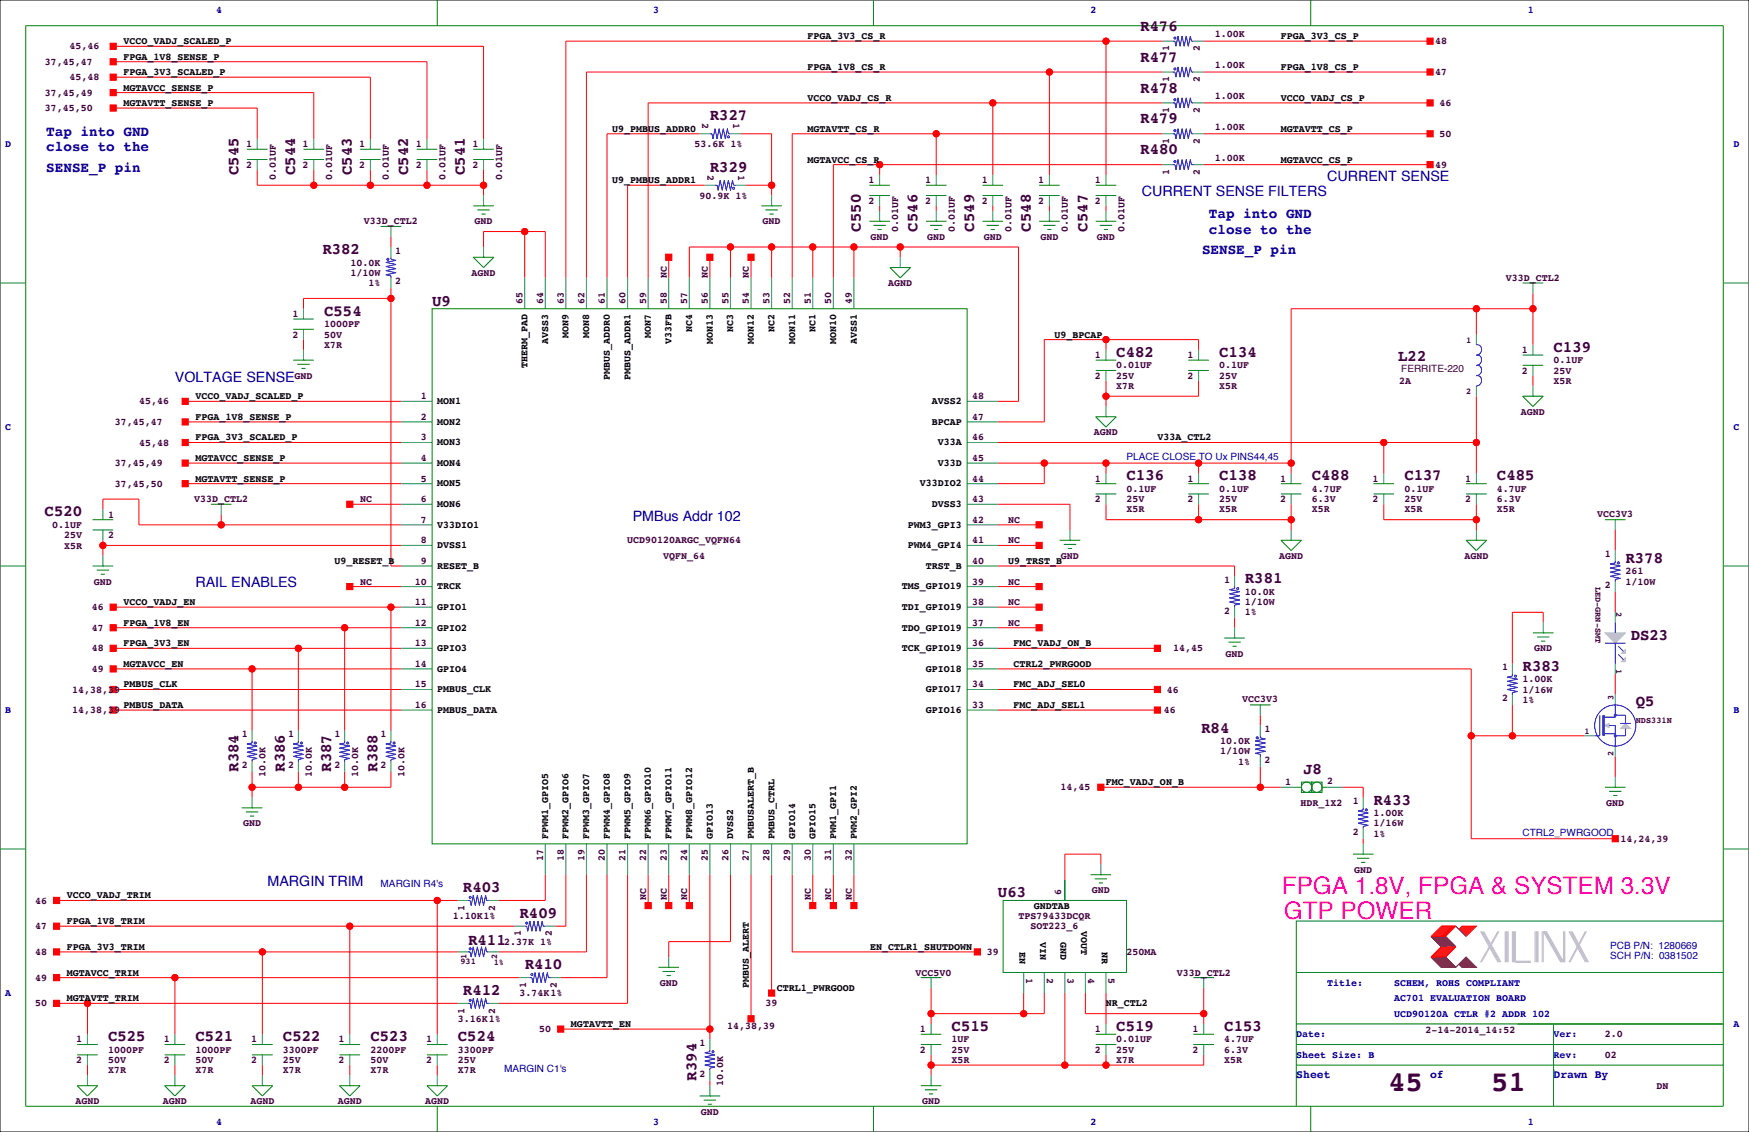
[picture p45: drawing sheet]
<svg xmlns="http://www.w3.org/2000/svg" width="432mm" height="279mm" viewBox="0 0 432 279" stroke-linecap="round" stroke-linejoin="round" font-family="sans-serif">
<defs><g id="words">
<g font-size="7.1" fill="#400040">
<text x="342.8" y="269.3">45</text>
<text x="368.2" y="269.3">51</text>
</g>
<g font-size="6" fill="#f0f">
<text x="316.5" y="220.6">FPGA 1.8V, FPGA &amp; SYSTEM 3.3V</text>
<text x="317" y="226.9">GTP POWER</text>
</g>
<g font-size="3.9" fill="#400040">
<text x="281.5" y="7.6">R476</text>
<text x="281.5" y="15.2">R477</text>
<text x="281.5" y="22.9">R478</text>
<text x="175.3" y="29.7">R327</text>
<text x="281.5" y="30.5">R479</text>
<text x="281.5" y="38.1">R480</text>
<text x="58.9" y="43.2" transform="rotate(-90 58.9 43.2)">C545</text>
<text x="72.9" y="43.2" transform="rotate(-90 72.9 43.2)">C544</text>
<text x="86.8" y="43.2" transform="rotate(-90 86.8 43.2)">C543</text>
<text x="100.8" y="43.2" transform="rotate(-90 100.8 43.2)">C542</text>
<text x="114.8" y="43.2" transform="rotate(-90 114.8 43.2)">C541</text>
<text x="175.3" y="42.4">R329</text>
<text x="212.6" y="57.2" transform="rotate(-90 212.6 57.2)">C550</text>
<text x="226.5" y="57.2" transform="rotate(-90 226.5 57.2)">C546</text>
<text x="240.5" y="57.2" transform="rotate(-90 240.5 57.2)">C549</text>
<text x="254.5" y="57.2" transform="rotate(-90 254.5 57.2)">C548</text>
<text x="268.4" y="57.2" transform="rotate(-90 268.4 57.2)">C547</text>
<text x="79.6" y="62.7">R382</text>
<text x="80" y="77.9">C554</text>
<text x="106.7" y="75.4">U9</text>
<text x="275.6" y="88.1">C482</text>
<text x="301" y="88.1">C134</text>
<text x="345.2" y="89.1">L22</text>
<text x="383.5" y="86.8">C139</text>
<text x="278.1" y="118.6">C136</text>
<text x="301" y="118.6">C138</text>
<text x="323.9" y="118.6">C488</text>
<text x="346.7" y="118.6">C137</text>
<text x="369.6" y="118.6">C485</text>
<text x="11" y="127.5">C520</text>
<text x="307.3" y="144">R381</text>
<text x="401.3" y="138.9">R378</text>
<text x="402.6" y="158">DS23</text>
<text x="375.9" y="165.6">R383</text>
<text x="403.9" y="174.2">Q5</text>
<text x="296.5" y="180.8">R84</text>
<text x="58.9" y="190.5" transform="rotate(-90 58.9 190.5)">R384</text>
<text x="70.3" y="190.5" transform="rotate(-90 70.3 190.5)">R386</text>
<text x="81.8" y="190.5" transform="rotate(-90 81.8 190.5)">R387</text>
<text x="93.2" y="190.5" transform="rotate(-90 93.2 190.5)">R388</text>
<text x="321.7" y="191">J8</text>
<text x="339.1" y="198.6">R433</text>
<text x="114.3" y="220.2">R403</text>
<text x="246.4" y="221.5">U63</text>
<text x="128.3" y="226.5">R409</text>
<text x="115.6" y="233.2">R411</text>
<text x="129.5" y="239.2">R410</text>
<text x="114.3" y="245.6">R412</text>
<text x="26.7" y="257">C525</text>
<text x="48.3" y="257">C521</text>
<text x="69.8" y="257">C522</text>
<text x="91.4" y="257">C523</text>
<text x="113" y="257">C524</text>
<text x="234.9" y="254.5">C515</text>
<text x="275.6" y="254.5">C519</text>
<text x="302.3" y="254.5">C153</text>
<text x="171.9" y="266.7" transform="rotate(-90 171.9 266.7)">R394</text>
</g>
<g font-size="3.5" fill="#0000a0">
<text x="11.4" y="33.6">Tap into GND</text>
<text x="11.4" y="37.4">close to the</text>
<text x="11.4" y="42.5">SENSE_P pin</text>
<text x="327.7" y="44.7">CURRENT SENSE</text>
<text x="281.9" y="48.5">CURRENT SENSE FILTERS</text>
<text x="298.5" y="53.9">Tap into GND</text>
<text x="298.5" y="57.7">close to the</text>
<text x="296.8" y="62.8">SENSE_P pin</text>
<text x="43.2" y="94.2">VOLTAGE SENSE</text>
<text x="156.2" y="128.5">PMBus Addr 102</text>
<text x="48.3" y="145">RAIL ENABLES</text>
<text x="66" y="218.7">MARGIN TRIM</text>
</g>
<g font-size="2.8" fill="#0000a0">
<text x="320" y="266.1">Sheet</text>
<text x="353.1" y="266.1">of</text>
<text x="383.5" y="266.1">Drawn By</text>
</g>
<g font-size="2.5" fill="#0000a0">
<text x="53.3" y="3.3">4</text>
<text x="161.3" y="3.3">3</text>
<text x="269.2" y="3.3">2</text>
<text x="377.2" y="3.3">1</text>
<text x="1.3" y="36.3">D</text>
<text x="428" y="36.3">D</text>
<text x="1.3" y="106.2">C</text>
<text x="428" y="106.2">C</text>
<text x="278.1" y="113.6">PLACE CLOSE TO Ux PINS44,45</text>
<text x="1.3" y="176">B</text>
<text x="428" y="176">B</text>
<text x="375.9" y="206.3">CTRL2_PWRGOOD</text>
<text x="94" y="219">MARGIN R4's</text>
<text x="397.5" y="236.8">SCH P/N: 0381502</text>
<text x="397.5" y="234.2">PCB P/N: 1280669</text>
<text x="1.3" y="245.9">A</text>
<text x="327.7" y="243.3">Title:</text>
<text x="344.2" y="243.3">SCHEM, ROHS COMPLIANT</text>
<text x="344.2" y="247.1">AC701 EVALUATION BOARD</text>
<text x="344.2" y="251">UCD90120A CTLR #2 ADDR 102</text>
<text x="320" y="256">Date:</text>
<text x="383.5" y="256">Ver:</text>
<text x="428" y="253.5">A</text>
<text x="320" y="261.1">Sheet Size: B</text>
<text x="383.5" y="261.1">Rev:</text>
<text x="124.5" y="264.7">MARGIN C1's</text>
<text x="53.3" y="277.6">4</text>
<text x="161.3" y="277.6">3</text>
<text x="269.2" y="277.6">2</text>
<text x="377.2" y="277.6">1</text>
</g>
<g font-size="2.5">
<text x="30.5" y="10.9">VCCO_VADJ_SCALED_P</text>
<text x="199.4" y="9.7">FPGA_3V3_CS_R</text>
<text x="316.2" y="9.7">FPGA_3V3_CS_P</text>
<text x="30.5" y="14.7">FPGA_1V8_SENSE_P</text>
<text x="199.4" y="17.3">FPGA_1V8_CS_R</text>
<text x="316.2" y="17.3">FPGA_1V8_CS_P</text>
<text x="30.5" y="22.4">MGTAVCC_SENSE_P</text>
<text x="30.5" y="18.5">FPGA_3V3_SCALED_P</text>
<text x="30.5" y="26.2">MGTAVTT_SENSE_P</text>
<text x="199.4" y="24.9">VCCO_VADJ_CS_R</text>
<text x="316.2" y="24.9">VCCO_VADJ_CS_P</text>
<text x="151.1" y="32.5">U9_PMBUS_ADDR0</text>
<text x="199.4" y="32.5">MGTAVTT_CS_R</text>
<text x="316.2" y="32.5">MGTAVTT_CS_P</text>
<text x="199.4" y="40.1">MGTAVCC_CS_R</text>
<text x="316.2" y="40.1">MGTAVCC_CS_P</text>
<text x="151.1" y="45.2">U9_PMBUS_ADDR1</text>
<text x="140.4" y="83.4" transform="rotate(-90 140.4 83.4)">MON9</text>
<text x="145.5" y="83.4" transform="rotate(-90 145.5 83.4)">MON8</text>
<text x="160.7" y="83.4" transform="rotate(-90 160.7 83.4)">MON7</text>
<text x="170.9" y="81.9" transform="rotate(-90 170.9 81.9)">NC4</text>
<text x="181" y="81.9" transform="rotate(-90 181 81.9)">NC3</text>
<text x="191.2" y="81.9" transform="rotate(-90 191.2 81.9)">NC2</text>
<text x="201.4" y="81.9" transform="rotate(-90 201.4 81.9)">NC1</text>
<text x="260.3" y="83.3">U9_BPCAP</text>
<text x="135.3" y="84.9" transform="rotate(-90 135.3 84.9)">AVSS3</text>
<text x="165.8" y="84.9" transform="rotate(-90 165.8 84.9)">V33FB</text>
<text x="176" y="84.9" transform="rotate(-90 176 84.9)">MON13</text>
<text x="186.1" y="84.9" transform="rotate(-90 186.1 84.9)">MON12</text>
<text x="196.3" y="84.9" transform="rotate(-90 196.3 84.9)">MON11</text>
<text x="206.4" y="84.9" transform="rotate(-90 206.4 84.9)">MON10</text>
<text x="211.5" y="84.9" transform="rotate(-90 211.5 84.9)">AVSS1</text>
<text x="130.2" y="90.8" transform="rotate(-90 130.2 90.8)">THERM_PAD</text>
<text x="150.6" y="93.8" transform="rotate(-90 150.6 93.8)">PMBUS_ADDR0</text>
<text x="155.6" y="93.8" transform="rotate(-90 155.6 93.8)">PMBUS_ADDR1</text>
<text x="48.3" y="98.6">VCCO_VADJ_SCALED_P</text>
<text x="107.9" y="99.8">MON1</text>
<text x="230.1" y="99.8">AVSS2</text>
<text x="48.3" y="103.6">FPGA_1V8_SENSE_P</text>
<text x="107.9" y="104.8">MON2</text>
<text x="230.1" y="104.8">BPCAP</text>
<text x="48.3" y="108.7">FPGA_3V3_SCALED_P</text>
<text x="48.3" y="113.8">MGTAVCC_SENSE_P</text>
<text x="107.9" y="109.9">MON3</text>
<text x="231.6" y="109.9">V33A</text>
<text x="285.8" y="108.7">V33A_CTL2</text>
<text x="48.3" y="118.9">MGTAVTT_SENSE_P</text>
<text x="107.9" y="115">MON4</text>
<text x="231.6" y="115">V33D</text>
<text x="107.9" y="125.2">MON6</text>
<text x="107.9" y="120.1">MON5</text>
<text x="227.1" y="120.1">V33DIO2</text>
<text x="230.1" y="125.2">DVSS3</text>
<text x="107.9" y="130.2">V33DIO1</text>
<text x="224.2" y="130.2">PWM3_GPI3</text>
<text x="107.9" y="135.3">DVSS1</text>
<text x="224.2" y="135.3">PWM4_GPI4</text>
<text x="82.5" y="139.2">U9_RESET_B</text>
<text x="107.9" y="140.4">RESET_B</text>
<text x="228.6" y="140.4">TRST_B</text>
<text x="248.9" y="139.2">U9_TRST_B</text>
<text x="30.5" y="149.4">VCCO_VADJ_EN</text>
<text x="107.9" y="145.5">TRCK</text>
<text x="222.7" y="145.5">TMS_GPIO19</text>
<text x="30.5" y="154.4">FPGA_1V8_EN</text>
<text x="107.9" y="155.6">GPIO2</text>
<text x="107.9" y="150.6">GPIO1</text>
<text x="222.7" y="150.6">TDI_GPIO19</text>
<text x="222.7" y="155.6">TDO_GPIO19</text>
<text x="30.5" y="159.5">FPGA_3V3_EN</text>
<text x="107.9" y="160.7">GPIO3</text>
<text x="222.7" y="160.7">TCK_GPIO19</text>
<text x="250.2" y="159.5">FMC_VADJ_ON_B</text>
<text x="30.5" y="164.6">MGTAVCC_EN</text>
<text x="107.9" y="165.8">GPIO4</text>
<text x="228.6" y="165.8">GPIO18</text>
<text x="250.2" y="164.6">CTRL2_PWRGOOD</text>
<text x="30.5" y="169.7">PMBUS_CLK</text>
<text x="107.9" y="170.9">PMBUS_CLK</text>
<text x="228.6" y="170.9">GPIO17</text>
<text x="250.2" y="169.7">FMC_ADJ_SEL0</text>
<text x="30.5" y="174.8">PMBUS_DATA</text>
<text x="107.9" y="176">PMBUS_DATA</text>
<text x="228.6" y="176">GPIO16</text>
<text x="250.2" y="174.8">FMC_ADJ_SEL1</text>
<text x="273.1" y="193.8">FMC_VADJ_ON_B</text>
<text x="135.3" y="207" transform="rotate(-90 135.3 207)">FPWM1_GPIO5</text>
<text x="140.4" y="207" transform="rotate(-90 140.4 207)">FPWM2_GPIO6</text>
<text x="145.5" y="207" transform="rotate(-90 145.5 207)">FPWM3_GPIO7</text>
<text x="150.6" y="207" transform="rotate(-90 150.6 207)">FPWM4_GPIO8</text>
<text x="155.6" y="207" transform="rotate(-90 155.6 207)">FPWM5_GPIO9</text>
<text x="160.7" y="207" transform="rotate(-90 160.7 207)">FPWM6_GPIO10</text>
<text x="165.8" y="207" transform="rotate(-90 165.8 207)">FPWM7_GPIO11</text>
<text x="170.9" y="207" transform="rotate(-90 170.9 207)">FPWM8_GPIO12</text>
<text x="176" y="207" transform="rotate(-90 176 207)">GPIO13</text>
<text x="181" y="207" transform="rotate(-90 181 207)">DVSS2</text>
<text x="186.1" y="207" transform="rotate(-90 186.1 207)">PMBUSALERT_B</text>
<text x="191.2" y="207" transform="rotate(-90 191.2 207)">PMBUS_CTRL</text>
<text x="196.3" y="207" transform="rotate(-90 196.3 207)">GPIO14</text>
<text x="201.4" y="207" transform="rotate(-90 201.4 207)">GPIO15</text>
<text x="206.4" y="207" transform="rotate(-90 206.4 207)">PWM1_GPI1</text>
<text x="211.5" y="207" transform="rotate(-90 211.5 207)">PWM2_GPI2</text>
<text x="16.5" y="221.7">VCCO_VADJ_TRIM</text>
<text x="255.3" y="224.3">GNDTAB</text>
<text x="16.5" y="228.1">FPGA_1V8_TRIM</text>
<text x="256.8" y="232.4" transform="rotate(90 256.8 232.4)">VIN</text>
<text x="261.8" y="232.4" transform="rotate(90 261.8 232.4)">GND</text>
<text x="266.9" y="229.9" transform="rotate(90 266.9 229.9)">VOUT</text>
<text x="16.5" y="234.4">FPGA_3V3_TRIM</text>
<text x="214.8" y="234.4">EN_CTLR1_SHUTDOWN</text>
<text x="251.7" y="234.9" transform="rotate(90 251.7 234.9)">EN</text>
<text x="272" y="234.9" transform="rotate(90 272 234.9)">NR</text>
<text x="16.5" y="240.8">MGTAVCC_TRIM</text>
<text x="184.9" y="243.8" transform="rotate(-90 184.9 243.8)">PMBUS_ALERT</text>
<text x="191.8" y="244.6">CTRL1_PWRGOOD</text>
<text x="16.5" y="247.1">MGTAVTT_TRIM</text>
<text x="273.1" y="248.4">NR_CTL2</text>
<text x="141" y="253.5">MGTAVTT_EN</text>
</g>
<g font-size="2.5" fill="#400040">
<text x="299.9" y="9.2">1.00K</text>
<text x="354.3" y="10.9">48</text>
<text x="11.1" y="16">37,45,47</text>
<text x="17.1" y="12.2">45,46</text>
<text x="288.6" y="12.7" transform="rotate(-90 288.6 12.7)">1</text>
<text x="296.3" y="12.7" transform="rotate(-90 296.3 12.7)">2</text>
<text x="299.9" y="16.9">1.00K</text>
<text x="11.1" y="23.6">37,45,49</text>
<text x="17.1" y="19.8">45,48</text>
<text x="288.6" y="20.3" transform="rotate(-90 288.6 20.3)">1</text>
<text x="296.3" y="20.3" transform="rotate(-90 296.3 20.3)">2</text>
<text x="354.3" y="18.5">47</text>
<text x="11.1" y="27.4">37,45,50</text>
<text x="288.6" y="27.9" transform="rotate(-90 288.6 27.9)">1</text>
<text x="296.3" y="27.9" transform="rotate(-90 296.3 27.9)">2</text>
<text x="299.9" y="24.5">1.00K</text>
<text x="355.4" y="26.2">46</text>
<text x="173.4" y="30.5" transform="rotate(90 173.4 30.5)">2</text>
<text x="181" y="30.5" transform="rotate(90 181 30.5)">1</text>
<text x="288.6" y="35.6" transform="rotate(-90 288.6 35.6)">1</text>
<text x="296.3" y="35.6" transform="rotate(-90 296.3 35.6)">2</text>
<text x="299.9" y="32.1">1.00K</text>
<text x="355.4" y="33.8">50</text>
<text x="60.7" y="41.4">2</text>
<text x="60.7" y="36.3">1</text>
<text x="74.7" y="41.4">2</text>
<text x="74.7" y="36.3">1</text>
<text x="88.7" y="41.4">2</text>
<text x="88.7" y="36.3">1</text>
<text x="102.7" y="41.4">2</text>
<text x="102.7" y="36.3">1</text>
<text x="116.6" y="41.4">2</text>
<text x="116.6" y="36.3">1</text>
<text x="171.4" y="36.3">53.6K 1%</text>
<text x="299.9" y="39.7">1.00K</text>
<text x="354.3" y="41.4">49</text>
<text x="68.1" y="44.4" transform="rotate(-90 68.1 44.4)">0.01UF</text>
<text x="82" y="44.4" transform="rotate(-90 82 44.4)">0.01UF</text>
<text x="96" y="44.4" transform="rotate(-90 96 44.4)">0.01UF</text>
<text x="110" y="44.4" transform="rotate(-90 110 44.4)">0.01UF</text>
<text x="124" y="44.4" transform="rotate(-90 124 44.4)">0.01UF</text>
<text x="174.6" y="43.2" transform="rotate(90 174.6 43.2)">2</text>
<text x="182.3" y="43.2" transform="rotate(90 182.3 43.2)">1</text>
<text x="214.4" y="45.2">1</text>
<text x="228.4" y="45.2">1</text>
<text x="242.4" y="45.2">1</text>
<text x="256.3" y="45.2">1</text>
<text x="270.3" y="45.2">1</text>
<text x="288.6" y="43.2" transform="rotate(-90 288.6 43.2)">1</text>
<text x="296.3" y="43.2" transform="rotate(-90 296.3 43.2)">2</text>
<text x="172.7" y="49">90.9K 1%</text>
<text x="214.4" y="50.3">2</text>
<text x="228.4" y="50.3">2</text>
<text x="242.4" y="50.3">2</text>
<text x="256.3" y="50.3">2</text>
<text x="270.3" y="50.3">2</text>
<text x="89.9" y="55.4">V33D_CTL2</text>
<text x="117.2" y="55.4">GND</text>
<text x="188.3" y="55.4">GND</text>
<text x="214.9" y="59.2">GND</text>
<text x="221.7" y="57.2" transform="rotate(-90 221.7 57.2)">0.01UF</text>
<text x="228.9" y="59.2">GND</text>
<text x="235.7" y="57.2" transform="rotate(-90 235.7 57.2)">0.01UF</text>
<text x="242.9" y="59.2">GND</text>
<text x="249.7" y="57.2" transform="rotate(-90 249.7 57.2)">0.01UF</text>
<text x="256.9" y="59.2">GND</text>
<text x="263.7" y="57.2" transform="rotate(-90 263.7 57.2)">0.01UF</text>
<text x="270.8" y="59.2">GND</text>
<text x="277.6" y="57.2" transform="rotate(-90 277.6 57.2)">0.01UF</text>
<text x="86.6" y="65.5">10.0K</text>
<text x="97.6" y="62.6">1</text>
<text x="86.6" y="68.1">1/10W</text>
<text x="91" y="70.6">1%</text>
<text x="97.6" y="70.2">2</text>
<text x="116.4" y="68.1">AGND</text>
<text x="164.6" y="68.6" transform="rotate(-90 164.6 68.6)">NC</text>
<text x="174.8" y="68.6" transform="rotate(-90 174.8 68.6)">NC</text>
<text x="184.9" y="68.6" transform="rotate(-90 184.9 68.6)">NC</text>
<text x="219.3" y="70.6">AGND</text>
<text x="371.8" y="69.3">V33D_CTL2</text>
<text x="129" y="74.9" transform="rotate(-90 129 74.9)">65</text>
<text x="134.1" y="74.9" transform="rotate(-90 134.1 74.9)">64</text>
<text x="139.2" y="74.9" transform="rotate(-90 139.2 74.9)">63</text>
<text x="144.3" y="74.9" transform="rotate(-90 144.3 74.9)">62</text>
<text x="149.4" y="74.9" transform="rotate(-90 149.4 74.9)">61</text>
<text x="154.4" y="74.9" transform="rotate(-90 154.4 74.9)">60</text>
<text x="159.5" y="74.9" transform="rotate(-90 159.5 74.9)">59</text>
<text x="164.6" y="74.9" transform="rotate(-90 164.6 74.9)">58</text>
<text x="169.7" y="74.9" transform="rotate(-90 169.7 74.9)">57</text>
<text x="174.8" y="74.9" transform="rotate(-90 174.8 74.9)">56</text>
<text x="179.8" y="74.9" transform="rotate(-90 179.8 74.9)">55</text>
<text x="184.9" y="74.9" transform="rotate(-90 184.9 74.9)">54</text>
<text x="190" y="74.9" transform="rotate(-90 190 74.9)">53</text>
<text x="195.1" y="74.9" transform="rotate(-90 195.1 74.9)">52</text>
<text x="200.2" y="74.9" transform="rotate(-90 200.2 74.9)">51</text>
<text x="205.2" y="74.9" transform="rotate(-90 205.2 74.9)">50</text>
<text x="210.3" y="74.9" transform="rotate(-90 210.3 74.9)">49</text>
<text x="72.2" y="78.2">1</text>
<text x="72.2" y="83.3">2</text>
<text x="80" y="80.8">1000PF</text>
<text x="80" y="83.3">50V</text>
<text x="80" y="85.9">X7R</text>
<text x="270.3" y="88.4">1</text>
<text x="293.2" y="88.4">1</text>
<text x="375.7" y="87.1">1</text>
<text x="383.5" y="89.7">0.1UF</text>
<text x="72.7" y="93.5">GND</text>
<text x="270.3" y="93.5">2</text>
<text x="275.6" y="90.9">0.01UF</text>
<text x="275.6" y="93.5">25V</text>
<text x="293.2" y="93.5">2</text>
<text x="301" y="90.9">0.1UF</text>
<text x="301" y="93.5">25V</text>
<text x="345.4" y="94.7">2A</text>
<text x="345.9" y="91.7">FERRITE-220</text>
<text x="375.7" y="92.2">2</text>
<text x="383.5" y="92.2">25V</text>
<text x="383.5" y="94.7">X5R</text>
<text x="34.4" y="99.8">45,46</text>
<text x="103.9" y="98.6">1</text>
<text x="240" y="98.6">48</text>
<text x="275.6" y="96">X7R</text>
<text x="301" y="96">X5R</text>
<text x="28.4" y="104.9">37,45,47</text>
<text x="103.9" y="103.6">2</text>
<text x="240" y="103.6">47</text>
<text x="270.1" y="107.4">AGND</text>
<text x="375.5" y="102.4">AGND</text>
<text x="34.4" y="110">45,48</text>
<text x="103.9" y="113.8">4</text>
<text x="103.9" y="108.7">3</text>
<text x="240" y="108.7">46</text>
<text x="240" y="113.8">45</text>
<text x="28.4" y="115.1">37,45,49</text>
<text x="103.9" y="118.9">5</text>
<text x="240" y="118.9">44</text>
<text x="270.3" y="118.9">1</text>
<text x="293.2" y="118.9">1</text>
<text x="316" y="118.9">1</text>
<text x="338.9" y="118.9">1</text>
<text x="361.7" y="118.9">1</text>
<text x="28.4" y="120.1">37,45,50</text>
<text x="47.9" y="124">V33D_CTL2</text>
<text x="88.9" y="124">NC</text>
<text x="103.9" y="124">6</text>
<text x="240" y="124">43</text>
<text x="270.3" y="124">2</text>
<text x="278.1" y="121.4">0.1UF</text>
<text x="278.1" y="124">25V</text>
<text x="293.2" y="124">2</text>
<text x="301" y="121.4">0.1UF</text>
<text x="301" y="124">25V</text>
<text x="316" y="124">2</text>
<text x="323.9" y="121.4">4.7UF</text>
<text x="323.9" y="124">6.3V</text>
<text x="338.9" y="124">2</text>
<text x="346.7" y="121.4">0.1UF</text>
<text x="346.7" y="124">25V</text>
<text x="361.7" y="124">2</text>
<text x="369.6" y="121.4">4.7UF</text>
<text x="369.6" y="124">6.3V</text>
<text x="12.9" y="130.3">0.1UF</text>
<text x="26.7" y="127.8">1</text>
<text x="103.9" y="129">7</text>
<text x="240" y="129">42</text>
<text x="248.9" y="129">NC</text>
<text x="278.1" y="126.5">X5R</text>
<text x="301" y="126.5">X5R</text>
<text x="323.9" y="126.5">X5R</text>
<text x="346.7" y="126.5">X5R</text>
<text x="369.6" y="126.5">X5R</text>
<text x="394.3" y="127.5">VCC3V3</text>
<text x="15.9" y="132.8">25V</text>
<text x="15.9" y="135.4">X5R</text>
<text x="26.7" y="132.8">2</text>
<text x="103.9" y="134.1">8</text>
<text x="154.8" y="134">UCD90120ARGC_VQFN64</text>
<text x="163.7" y="137.9">VQFN_64</text>
<text x="240" y="134.1">41</text>
<text x="248.9" y="134.1">NC</text>
<text x="261.9" y="137.9">GND</text>
<text x="315.8" y="137.9">AGND</text>
<text x="361.5" y="137.9">AGND</text>
<text x="396.2" y="137.5">1</text>
<text x="103.9" y="139.2">9</text>
<text x="240" y="139.2">40</text>
<text x="302.3" y="143.9">1</text>
<text x="401.3" y="141.7">261</text>
<text x="23.2" y="144.3">GND</text>
<text x="88.9" y="144.3">NC</text>
<text x="102.4" y="144.3">10</text>
<text x="102.4" y="149.4">11</text>
<text x="240" y="144.3">39</text>
<text x="240" y="149.4">38</text>
<text x="248.9" y="149.4">NC</text>
<text x="248.9" y="144.3">NC</text>
<text x="307.3" y="146.8">10.0K</text>
<text x="307.3" y="149.4">1/10W</text>
<text x="396.2" y="145.1">2</text>
<text x="401.3" y="144.3">1/10W</text>
<text x="22.6" y="155.7">47</text>
<text x="22.6" y="150.6">46</text>
<text x="102.4" y="154.4">12</text>
<text x="240" y="154.4">37</text>
<text x="248.9" y="154.4">NC</text>
<text x="302.3" y="151.5">2</text>
<text x="307.3" y="151.9">1%</text>
<text x="22.6" y="160.8">48</text>
<text x="102.4" y="159.5">13</text>
<text x="240" y="159.5">36</text>
<text x="289.7" y="160.8">14,45</text>
<text x="378.8" y="160.8">GND</text>
<text x="22.6" y="165.9">49</text>
<text x="102.4" y="164.6">14</text>
<text x="240" y="164.6">35</text>
<text x="302.6" y="162.1">GND</text>
<text x="370.8" y="165.4">1</text>
<text x="17.8" y="170.9">14,38,39</text>
<text x="102.4" y="169.7">15</text>
<text x="240" y="169.7">34</text>
<text x="288.1" y="170.9">46</text>
<text x="306.7" y="173.2">VCC3V3</text>
<text x="370.8" y="173.1">2</text>
<text x="375.9" y="168.4">1.00K</text>
<text x="375.9" y="170.9">1/16W</text>
<text x="375.9" y="173.5">1%</text>
<text x="17.8" y="176">14,38,39</text>
<text x="102.4" y="174.8">16</text>
<text x="240" y="174.8">33</text>
<text x="287.3" y="176">46</text>
<text x="59.7" y="182">1</text>
<text x="71.1" y="182">1</text>
<text x="82.5" y="182">1</text>
<text x="94" y="182">1</text>
<text x="301.2" y="183.6">10.0K</text>
<text x="312.2" y="180.7">1</text>
<text x="59.7" y="189.6">2</text>
<text x="65.5" y="191.8" transform="rotate(-90 65.5 191.8)">10.0K</text>
<text x="71.1" y="189.6">2</text>
<text x="77" y="191.8" transform="rotate(-90 77 191.8)">10.0K</text>
<text x="82.5" y="189.6">2</text>
<text x="88.4" y="191.8" transform="rotate(-90 88.4 191.8)">10.0K</text>
<text x="94" y="189.6">2</text>
<text x="99.8" y="191.8" transform="rotate(-90 99.8 191.8)">10.0K</text>
<text x="301.2" y="186.2">1/10W</text>
<text x="305.6" y="188.7">1%</text>
<text x="312.2" y="188.3">2</text>
<text x="261.8" y="195.1">14,45</text>
<text x="317.3" y="193.8">1</text>
<text x="327.7" y="193.4">2</text>
<text x="60" y="204">GND</text>
<text x="321.1" y="198.9">HDR_1X2</text>
<text x="334" y="198.5">1</text>
<text x="339.1" y="201.4">1.00K</text>
<text x="339.1" y="204">1/16W</text>
<text x="396.6" y="198.9">GND</text>
<text x="334" y="206.1">2</text>
<text x="339.1" y="206.5">1%</text>
<text x="400" y="207.8">14,24,39</text>
<text x="134.1" y="212.5" transform="rotate(-90 134.1 212.5)">17</text>
<text x="139.2" y="212.5" transform="rotate(-90 139.2 212.5)">18</text>
<text x="144.3" y="212.5" transform="rotate(-90 144.3 212.5)">19</text>
<text x="149.4" y="212.5" transform="rotate(-90 149.4 212.5)">20</text>
<text x="154.4" y="212.5" transform="rotate(-90 154.4 212.5)">21</text>
<text x="159.5" y="212.5" transform="rotate(-90 159.5 212.5)">22</text>
<text x="164.6" y="212.5" transform="rotate(-90 164.6 212.5)">23</text>
<text x="169.7" y="212.5" transform="rotate(-90 169.7 212.5)">24</text>
<text x="174.8" y="212.5" transform="rotate(-90 174.8 212.5)">25</text>
<text x="179.8" y="212.5" transform="rotate(-90 179.8 212.5)">26</text>
<text x="184.9" y="212.5" transform="rotate(-90 184.9 212.5)">27</text>
<text x="190" y="212.5" transform="rotate(-90 190 212.5)">28</text>
<text x="195.1" y="212.5" transform="rotate(-90 195.1 212.5)">29</text>
<text x="200.2" y="212.5" transform="rotate(-90 200.2 212.5)">30</text>
<text x="205.2" y="212.5" transform="rotate(-90 205.2 212.5)">31</text>
<text x="210.3" y="212.5" transform="rotate(-90 210.3 212.5)">32</text>
<text x="334.3" y="215.4">GND</text>
<text x="262" y="221" transform="rotate(-90 262 221)">6</text>
<text x="269.6" y="220.5">GND</text>
<text x="8.7" y="223">46</text>
<text x="111.8" y="226.8">1.10K1%</text>
<text x="114.6" y="224.8" transform="rotate(-90 114.6 224.8)">1</text>
<text x="122.3" y="224.8" transform="rotate(-90 122.3 224.8)">2</text>
<text x="159.5" y="222.2" transform="rotate(-90 159.5 222.2)">NC</text>
<text x="164.6" y="222.2" transform="rotate(-90 164.6 222.2)">NC</text>
<text x="169.7" y="222.2" transform="rotate(-90 169.7 222.2)">NC</text>
<text x="200.2" y="222.2" transform="rotate(-90 200.2 222.2)">NC</text>
<text x="205.2" y="222.2" transform="rotate(-90 205.2 222.2)">NC</text>
<text x="210.3" y="222.2" transform="rotate(-90 210.3 222.2)">NC</text>
<text x="251.5" y="226.8">TPS79433DCQR</text>
<text x="8.7" y="229.4">47</text>
<text x="124.5" y="233.2">2.37K 1%</text>
<text x="128.6" y="231.1" transform="rotate(-90 128.6 231.1)">1</text>
<text x="136.2" y="231.1" transform="rotate(-90 136.2 231.1)">2</text>
<text x="254.4" y="229.3">SOT223_6</text>
<text x="8.7" y="235.7">48</text>
<text x="243.6" y="235.7">39</text>
<text x="278.1" y="235.7">250MA</text>
<text x="8.7" y="242.1">49</text>
<text x="128.3" y="245.9">3.74K1%</text>
<text x="129.9" y="243.8" transform="rotate(-90 129.9 243.8)">1</text>
<text x="137.5" y="243.8" transform="rotate(-90 137.5 243.8)">2</text>
<text x="162.9" y="243.3">GND</text>
<text x="226.1" y="240.8">VCC5V0</text>
<text x="253.4" y="241.3" transform="rotate(90 253.4 241.3)">1</text>
<text x="258.5" y="241.3" transform="rotate(90 258.5 241.3)">2</text>
<text x="263.5" y="241.3" transform="rotate(90 263.5 241.3)">3</text>
<text x="268.6" y="241.3" transform="rotate(90 268.6 241.3)">4</text>
<text x="273.7" y="241.3" transform="rotate(90 273.7 241.3)">5</text>
<text x="290.5" y="240.8">V33D_CTL2</text>
<text x="8.7" y="248.4">50</text>
<text x="114.6" y="250.2" transform="rotate(-90 114.6 250.2)">1</text>
<text x="122.3" y="250.2" transform="rotate(-90 122.3 250.2)">2</text>
<text x="189" y="248.4">39</text>
<text x="18.8" y="257.3">1</text>
<text x="40.4" y="257.3">1</text>
<text x="62" y="257.3">1</text>
<text x="83.6" y="257.3">1</text>
<text x="105.2" y="257.3">1</text>
<text x="113" y="252.2">3.16K1%</text>
<text x="133.1" y="254.8">50</text>
<text x="179.5" y="253.9">14,38,39</text>
<text x="227.1" y="254.8">1</text>
<text x="234.9" y="257.3">1UF</text>
<text x="270.3" y="254.8">1</text>
<text x="275.6" y="257.3">0.01UF</text>
<text x="294.4" y="254.8">1</text>
<text x="302.3" y="257.3">4.7UF</text>
<text x="351.9" y="255">2-14-2014_14:52</text>
<text x="396.2" y="256">2.0</text>
<text x="18.8" y="262.4">2</text>
<text x="26.7" y="259.8">1000PF</text>
<text x="26.7" y="262.4">50V</text>
<text x="40.4" y="262.4">2</text>
<text x="48.3" y="259.8">1000PF</text>
<text x="48.3" y="262.4">50V</text>
<text x="62" y="262.4">2</text>
<text x="69.8" y="259.8">3300PF</text>
<text x="69.8" y="262.4">25V</text>
<text x="83.6" y="262.4">2</text>
<text x="91.4" y="259.8">2200PF</text>
<text x="91.4" y="262.4">50V</text>
<text x="105.2" y="262.4">2</text>
<text x="113" y="259.8">3300PF</text>
<text x="113" y="262.4">25V</text>
<text x="172.7" y="258.2">1</text>
<text x="227.1" y="259.8">2</text>
<text x="234.9" y="262.4">X5R</text>
<text x="234.9" y="259.8">25V</text>
<text x="270.3" y="259.8">2</text>
<text x="275.6" y="259.8">25V</text>
<text x="275.6" y="262.4">X7R</text>
<text x="294.4" y="259.8">2</text>
<text x="302.3" y="262.4">X5R</text>
<text x="302.3" y="259.8">6.3V</text>
<text x="396.2" y="261.1">02</text>
<text x="26.7" y="264.9">X7R</text>
<text x="48.3" y="264.9">X7R</text>
<text x="69.8" y="264.9">X7R</text>
<text x="91.4" y="264.9">X7R</text>
<text x="113" y="264.9">X7R</text>
<text x="172.7" y="265.8">2</text>
<text x="178.6" y="268" transform="rotate(-90 178.6 268)">10.0K</text>
<text x="408.9" y="268.7">DN</text>
<text x="18.6" y="272.5">AGND</text>
<text x="40.2" y="272.5">AGND</text>
<text x="61.8" y="272.5">AGND</text>
<text x="83.4" y="272.5">AGND</text>
<text x="105" y="272.5">AGND</text>
<text x="173" y="275.1">GND</text>
<text x="227.6" y="272.5">GND</text>
</g>
<g font-size="2.1" fill="#400040">
<text x="361.9" y="84.7">1</text>
<text x="361.9" y="97.4">2</text>
<text x="393.9" y="144.8" transform="rotate(90 393.9 144.8)">LED-GRN-SMT</text>
<text x="399" y="151.1" transform="rotate(90 399 151.1)">2</text>
<text x="399" y="165.1" transform="rotate(90 399 165.1)">1</text>
<text x="398.3" y="172.7" transform="rotate(-90 398.3 172.7)">3</text>
<text x="403.9" y="178.4">NDS331N</text>
<text x="391.2" y="181.2">1</text>
<text x="398.3" y="186.7" transform="rotate(-90 398.3 186.7)">2</text>
<text x="113.7" y="237.8">931</text>
<text x="115.1" y="236.7" transform="rotate(-90 115.1 236.7)">1</text>
<text x="121.9" y="238.1">1%</text>
<text x="122.8" y="236.7" transform="rotate(-90 122.8 236.7)">2</text>
</g>
</g></defs>
<path d="M0 0h431.8v279.4h-431.8z" fill="none" stroke="#000" stroke-width=".25"/>
<g fill="none" stroke="#008080" stroke-width=".25">
<path d="M287 10.2h2.6M287 17.8h2.6M294.6 10.2h2.6M294.6 17.8h2.6M63.5 34.3v2.5M63.5 39.4v2.5M77.5 34.3v2.5M77.5 39.4v2.5M91.4 34.3v2.5M91.4 39.4v2.5M105.4 34.3v2.5M105.4 39.4v2.5"/>
<path d="M119.4 34.3v2.5M119.4 39.4v2.5M172.7 33h2.6M180.3 33h2.6M287 25.4h2.6M287 33h2.6M294.6 25.4h2.6M294.6 33h2.6M96.5 55.9v2.5M119.4 48.3v2.5M174 45.7h2.5M181.6 45.7h2.5"/>
<path d="M190.5 48.3v2.5M217.2 43.2v2.5M217.2 48.3v2.5M217.2 52.1v2.5M231.1 43.2v2.5M231.1 48.3v2.5M231.1 52.1v2.5M245.1 43.2v2.5M245.1 48.3v2.5M245.1 52.1v2.5M259.1 43.2v2.5M259.1 48.3v2.5"/>
<path d="M259.1 52.1v2.5M273 43.2v2.5M273 48.3v2.5M273 52.1v2.5M287 40.6h2.6M294.6 40.6h2.6M74.9 76.2v2.5M96.5 61v2.5M96.5 68.6v2.5M119.4 61v2.5M129.5 68.6v7.6M134.6 68.6v7.6"/>
<path d="M139.7 68.6v7.6M144.8 68.6v7.6M149.9 68.6v7.6M154.9 68.6v7.6M160 68.6v7.6M165.1 68.6v7.6M170.2 68.6v7.6M175.3 68.6v7.6M180.3 68.6v7.6M185.4 68.6v7.6M190.5 68.6v7.6M195.6 68.6v7.6"/>
<path d="M200.7 68.6v7.6M205.7 68.6v7.6M210.8 68.6v7.6M222.2 63.5v2.5M378.5 69.8v2.6M74.9 81.3v2.5M74.9 86.4v2.5M99.1 99.1h7.6M238.8 99.1h7.6M273 86.4v2.5M273 91.4v2.6M295.9 86.4v2.5"/>
<path d="M295.9 91.4v2.6M364.5 82.5v2.6M364.5 95.2v2.6M378.5 85.1v2.5M378.5 90.2v2.5M378.5 95.2v2.6M99.1 104.1h7.6M99.1 109.2h7.6M99.1 114.3h7.6M99.1 119.4h7.6M238.8 104.1h7.6M238.8 109.2h7.6"/>
<path d="M238.8 114.3h7.6M238.8 119.4h7.6M273 100.3v2.6M273 116.8v2.6M295.9 116.8v2.6M318.8 116.8v2.6M341.6 116.8v2.6M364.5 116.8v2.6M25.4 125.7v2.6M25.4 130.8v2.5M25.4 137.2v2.5M54.6 124.5v2.5"/>
<path d="M99.1 124.5h7.6M99.1 129.5h7.6M99.1 134.6h7.6M99.1 139.7h7.6M238.8 124.5h7.6M238.8 129.5h7.6M238.8 134.6h7.6M238.8 139.7h7.6M264.2 130.8v2.5M273 121.9v2.6M295.9 121.9v2.6M318.8 121.9v2.6"/>
<path d="M318.8 130.8v2.5M341.6 121.9v2.6M364.5 121.9v2.6M364.5 130.8v2.5M398.8 128.3v2.5M398.8 135.9v2.5M99.1 144.8h7.6M99.1 149.9h7.6M99.1 154.9h7.6M238.8 144.8h7.6M238.8 149.9h7.6M238.8 154.9h7.6"/>
<path d="M304.8 142.2v2.6M304.8 149.9v2.5M304.8 154.9v2.6M381 153.7v2.5M398.8 143.5v2.5M398.8 151.1v2.6M99.1 160h7.6M99.1 165.1h7.6M99.1 170.2h7.6M99.1 175.3h7.6M238.8 160h7.6M238.8 165.1h7.6"/>
<path d="M238.8 170.2h7.6M238.8 175.3h7.6M311.1 174v2.5M311.1 179.1v2.5M373.4 163.8v2.6M373.4 171.4v2.6M398.8 163.8v2.6M398.8 171.4v2.6M62.2 180.3v2.6M62.2 188v2.5M62.2 196.8v2.6M73.7 180.3v2.6"/>
<path d="M73.7 188v2.5M85.1 180.3v2.6M85.1 188v2.5M96.5 180.3v2.6M96.5 188v2.5M311.1 186.7v2.5M316.2 194.3h3.8M327.7 194.3h3.8M336.5 196.8v2.6M391.2 181.6h2.5M398.8 184.1v2.6M398.8 191.8v2.5"/>
<path d="M134.6 208.3v7.6M139.7 208.3v7.6M144.8 208.3v7.6M149.9 208.3v7.6M154.9 208.3v7.6M160 208.3v7.6M165.1 208.3v7.6M170.2 208.3v7.6M175.3 208.3v7.6M180.3 208.3v7.6M185.4 208.3v7.6M190.5 208.3v7.6"/>
<path d="M195.6 208.3v7.6M200.7 208.3v7.6M205.7 208.3v7.6M210.8 208.3v7.6M262.9 217.2v5M271.8 213.4v2.5M336.5 204.5v2.5M336.5 208.3v2.5M113 222.2h2.6M113 234.9h2.6M120.6 222.2h2.6M120.6 234.9h2.6"/>
<path d="M127 228.6h2.5M134.6 228.6h2.6M165.1 236.2v2.6M21.6 255.3v2.5M43.2 255.3v2.5M64.8 255.3v2.5M86.4 255.3v2.5M107.9 255.3v2.5M113 247.6h2.6M120.6 247.6h2.6M128.3 241.3h2.5M135.9 241.3h2.5"/>
<path d="M175.3 256.5v2.6M229.9 241.3v2.5M229.9 252.7v2.6M229.9 257.8v2.5M252.7 240v5.1M257.8 240v5.1M262.9 240v5.1M268 240v5.1M273 240v5.1M273 252.7v2.6M273 257.8v2.5M297.2 241.3v2.5"/>
<path d="M297.2 252.7v2.6M297.2 257.8v2.5M21.6 260.3v2.6M21.6 265.4v2.6M43.2 260.3v2.6M43.2 265.4v2.6M64.8 260.3v2.6M64.8 265.4v2.6M86.4 260.3v2.6M86.4 265.4v2.6M107.9 260.3v2.6M107.9 265.4v2.6"/>
<path d="M175.3 264.2v2.5M175.3 268v2.5M229.9 265.4v2.6"/>
</g>
<g fill="none" stroke="#008000" stroke-width=".25">
<path d="M6.3 6.4h419.1v266.6h-419.1zM107.9 0v6.4M215.6 0v6.4M323.6 0v6.4M61 39.4h5M61 36.8h5M74.9 39.4h5.1M74.9 36.8h5.1M88.9 39.4h5.1M88.9 36.8h5.1M102.9 39.4h5M102.9 36.8h5"/>
<path d="M116.8 39.4h5.1M116.8 36.8h5.1M94 55.9h5.1M96.5 55.9h.1M116.8 50.8h5.1M117.9 51.8h3M118.9 52.8h1M119.4 50.8h.1M188 50.8h5M189 51.8h3M190 52.8h1M190.5 50.8h.1"/>
<path d="M214.6 54.6h5.1M214.6 48.3h5.1M214.6 45.7h5.1M215.6 55.6h3.1M216.7 56.6h1M217.2 54.6h.1M228.6 54.6h5.1M228.6 48.3h5.1M228.6 45.7h5.1M229.6 55.6h3.1M230.6 56.6h1M231.1 54.6h.1"/>
<path d="M242.6 54.6h5M242.6 48.3h5M242.6 45.7h5M243.6 55.6h3M244.6 56.6h1M245.1 54.6h.1M256.5 54.6h5.1M256.5 48.3h5.1M256.5 45.7h5.1M257.6 55.6h3M258.6 56.6h1M259.1 54.6h.1"/>
<path d="M270.5 54.6h5.1M270.5 48.3h5.1M270.5 45.7h5.1M271.5 55.6h3.1M272.5 56.6h1.1M273 54.6h.1M0 69.8h6.3M72.4 78.7h5.1M106.7 76.2h132.1v132.1h-132.1zM116.8 63.5h5.1l-2.5 2.5zM119.4 63.5h.1M219.7 66h5.1l-2.6 2.6z"/>
<path d="M222.2 66h.1M375.9 69.8h5.1M378.5 69.8h.1M425.4 69.8h6.4M72.4 88.9h5.1M72.4 81.3h5.1M73.4 89.9h3.1M74.4 90.9h1M74.9 88.9h.1M270.5 88.9h5.1M270.5 91.4h5.1M293.4 88.9h5"/>
<path d="M293.4 91.4h5M375.9 97.8h5.1l-2.5 2.5zM375.9 90.2h5.1M375.9 87.6h5.1M378.5 97.8h.1M270.5 119.4h5.1M270.5 102.9h5.1l-2.6 2.5zM273 102.9h.1M293.4 119.4h5M316.2 119.4h5.1M339.1 119.4h5.1M361.9 119.4h5.1"/>
<path d="M0 139.7h6.3M22.9 128.3h5M22.9 139.7h5M22.9 130.8h5M25.4 139.7h.1M52.1 124.5h5M54.6 124.5h.1M261.6 133.3h5.1M262.6 134.4h3.1M263.7 135.4h1M264.2 133.3h.1M270.5 121.9h5.1"/>
<path d="M293.4 121.9h5M316.2 133.3h5.1l-2.5 2.6zM316.2 121.9h5.1M318.8 133.3h.1M339.1 121.9h5.1M361.9 133.3h5.1l-2.5 2.6zM361.9 121.9h5.1M364.5 133.3h.1M396.2 128.3h5.1M398.8 128.3h.1M425.4 139.7h6.4M23.9 140.7h3"/>
<path d="M24.9 141.7h1M302.3 157.5h5M303.3 158.5h3M304.3 159.5h1M304.8 157.5h.1M378.5 156.2h5M379.5 157.2h3M380.5 158.2h1M381 156.2h.1M308.6 174h5.1M311.1 174h.1M59.7 199.4h5.1"/>
<path d="M62.2 199.4h.1M320 194.3h1.3M321.3 193h2.5v2.6h-2.5zM323.8 193h2.6v2.6h-2.6zM326.4 194.3h1.3M396.2 194.3h5.1M397.3 195.3h3M398.3 196.3h1M398.8 194.3h.1M0 209.5h6.3M60.7 200.4h3.1M61.7 201.4h1"/>
<path d="M262.9 217.2v5zM269.2 215.9h5.1M270.3 216.9h3M271.3 217.9h1M271.8 215.9h.1M334 210.8h5.1M335 211.8h3.1M336 212.9h1.1M336.5 210.8h.1M425.4 209.5h6.4M162.6 238.8h5M163.6 239.8h3"/>
<path d="M165.1 238.8h.1M247.6 222.2h30.5v17.8h-30.5zM425.4 227.3h-105.4v35.6M19 257.8h5.1M40.6 257.8h5.1M62.2 257.8h5.1M83.8 257.8h5.1M105.4 257.8h5.1M164.6 240.8h1M227.3 257.8h5.1M227.3 241.3h5.1M227.3 255.3h5.1"/>
<path d="M229.9 241.3h.1M270.5 257.8h5.1M270.5 255.3h5.1M294.6 257.8h5.1M294.6 241.3h5.1M294.6 255.3h5.1M297.2 241.3h.1M320 257.8h105.4M320 252.7h105.4M320 240h105.4M383.5 252.7v20.3M19 268h5.1l-2.5 2.5z"/>
<path d="M19 260.3h5.1M21.6 268h.1M40.6 268h5.1l-2.5 2.5zM40.6 260.3h5.1M43.2 268h.1M62.2 268h5.1l-2.5 2.5zM62.2 260.3h5.1M64.8 268h.1M83.8 268h5.1l-2.5 2.5zM83.8 260.3h5.1M86.4 268h.1M105.4 268h5.1l-2.6 2.5z"/>
<path d="M105.4 260.3h5.1M107.9 268h.1M107.9 273v6.4M172.7 270.5h5.1M173.7 271.5h3.1M174.8 272.5h1M175.3 270.5h.1M215.6 273v6.4M227.3 268h5.1M228.3 269h3.1M229.4 270h1M229.9 268h.1"/>
<path d="M320 262.9v10.1M320 262.9h105.4M323.6 273v6.4M383.5 264.2h.1"/>
<circle cx="322.6" cy="194.3" r="1.27"/>
<circle cx="325.1" cy="194.3" r="1.27"/>
</g>
<g fill="none" stroke="#f00" stroke-width=".25">
<path d="M27.9 11.4h91.5v22.9M27.9 15.2h77.5v19.1M27.9 19.1h63.5v15.2M259.1 17.8v25.4M273 10.2v33M287 10.2h-147.3v58.4M287 17.8h-142.2v50.8M297.2 10.2h55.9M297.2 17.8h55.9M27.9 26.7h35.6v7.6M27.9 22.9h49.6v11.4M172.7 33h-22.8v35.6"/>
<path d="M182.9 33h7.6v15.3M231.1 33v10.2M245.1 25.4v17.8M287 25.4h-127v43.2M287 33h-91.4v35.6M297.2 25.4h55.9M297.2 33h55.9M63.5 41.9v3.8h55.9M77.5 41.9v3.8M91.4 41.9v3.8M96.5 58.4v2.6M105.4 41.9v3.8"/>
<path d="M119.4 41.9v6.4M129.5 57.2v11.4M174 45.7h-19.1v22.9M184.1 45.7h6.4M217.2 40.6v2.6M217.2 50.8v1.3M231.1 50.8v1.3M245.1 50.8v1.3M259.1 50.8v1.3M273 50.8v1.3M287 40.6h-81.3v28M297.2 40.6h55.9"/>
<path d="M96.5 71.1v68.6h2.6M96.5 73.7h-21.6v2.5M119.4 61v-3.8h15.2v11.4M165.1 63.5v5.1M170.2 68.6v-7.6h81.3v38.1h-5.1M175.3 63.5v5.1M180.3 61v7.6M185.4 63.5v5.1M190.5 61v7.6M200.7 61v7.6M210.8 61v7.6M222.2 61v2.5"/>
<path d="M364.5 76.2v6.3M378.5 76.2h-59.7v40.6M378.5 72.4v12.7M45.7 99.1h53.4M74.9 83.8v2.6M273 83.8v2.6M273 94v6.3M295.9 86.4v-2.6h-38.1v20.3h-11.4M295.9 94v3.8h-22.9M364.5 97.8v19M378.5 92.7v2.5M45.7 109.2h53.4"/>
<path d="M45.7 119.4h53.4M45.7 114.3h53.4M45.7 104.1h53.4M246.4 109.2h118.1M246.4 114.3h72.4M257.8 114.3v5.1h-11.4M273 114.3v2.5M295.9 114.3v2.5M341.6 109.2v7.6M25.4 125.7v-2.5h8.9v6.3h64.8M25.4 133.3v3.9M25.4 134.6h73.7"/>
<path d="M54.6 127v2.5M86.4 124.5h12.7M246.4 129.5h10.1M246.4 134.6h10.1M246.4 124.5h17.8v6.3M246.4 139.7h58.4v2.5M273 124.5v3.8h45.8M295.9 124.5v3.8M318.8 124.5v6.3M341.6 124.5v3.8h22.9M364.5 124.5v6.3M398.8 130.8v5.1"/>
<path d="M27.9 149.9h71.2M27.9 154.9h71.2M85.1 154.9v25.4M86.4 144.8h12.7M96.5 149.9v30.4M246.4 149.9h10.1M246.4 154.9h10.1M246.4 144.8h10.1M304.8 152.4v2.5M381 153.7v-2.6h-7.6v12.7M398.8 146v5.1M27.9 165.1h71.2"/>
<path d="M27.9 160h71.2M27.9 170.2h71.2M27.9 175.3h71.2M62.2 165.1v15.2M73.7 160v20.3M246.4 165.1h116.8v41.9h35.6M246.4 160h39.4M246.4 170.2h39.4M246.4 175.3h39.4M311.1 176.5v2.6M373.4 174v7.6M398.8 166.4v5"/>
<path d="M62.2 190.5v6.3M73.7 190.5v3.8M85.1 190.5v3.8M96.5 190.5v3.8h-34.3M271.8 194.3h44.4M311.1 189.2v5.1M331.5 194.3h5v2.5M363.2 181.6h28M398.8 186.7v5.1M134.6 215.9v6.3h-11.4M139.7 215.9v12.7h-2.5M144.8 215.9v19h-21.6"/>
<path d="M149.9 215.9v25.4h-11.5M154.9 215.9v31.7h-31.7M160 215.9v7.6M165.1 215.9v7.6M170.2 215.9v7.6M175.3 215.9v40.6M180.3 215.9v16.5h-15.2v3.8M185.4 215.9v35.6M190.5 215.9v29.2M195.6 215.9v19h45.7M200.7 215.9v7.6M205.7 215.9v7.6"/>
<path d="M210.8 215.9v7.6M271.8 213.4v-2.6h-8.9v6.4M336.5 207v1.3M14 234.9h99M14 222.2h99M14 228.6h113M64.8 234.9v20.4M86.4 228.6v26.7M107.9 222.2v33.1M355.9 228.6h3.5l-2.5 2.5h-3.6zM355.9 233.7l-2.6 2.5h3.6l2.5-2.5M356.1 233.7l-2.5 2.5"/>
<path d="M356.1 228.6l-2.5 2.5M356.4 233.7l-2.6 2.5M356.4 228.6l-2.6 2.5M356.6 233.7l-2.5 2.5M356.6 228.6l-2.5 2.5M356.9 233.7l-2.6 2.5M356.9 228.6l-2.6 2.5M357.1 233.7l-2.5 2.5M357.1 228.6l-2.5 2.5M357.4 233.7l-2.6 2.5M357.4 228.6l-2.6 2.5M357.6 233.7l-2.5 2.5"/>
<path d="M357.6 228.6l-2.5 2.5M357.9 233.7l-2.6 2.5M357.9 228.6l-2.6 2.5M358.1 233.7l-2.5 2.5M358.1 228.6l-2.5 2.5M358.4 233.7l-2.5 2.5M358.4 228.6l-2.5 2.5M358.6 233.7l-2.5 2.5M358.6 228.6l-2.5 2.5M358.9 233.7l-2.5 2.5M358.9 228.6l-2.5 2.5M359.2 233.7l-2.6 2.5"/>
<path d="M359.2 228.6l-2.6 2.5M360.2 229.4l.7-.8h3.6l-2.6 2.5M361.2 228.6l-.8 .8M361.4 228.6l-1 1M361.7 228.6l-1 1M361.9 228.6l-1.2 1.3M362.2 228.6l-1.3 1.3M362.5 228.6l-1.6 1.5M362.7 228.6l-1.5 1.5M363 228.6l-1.8 1.8M363.2 228.6l-1.8 1.8M363.5 228.6l-2.1 2"/>
<path d="M363.7 228.6l-2 2M364 228.6l-2.3 2.3M364.2 228.6l-2.3 2.3M14 241.3h114.3M14 247.6h99M21.6 247.6v7.7M43.2 241.3v14M138.4 254h36.9M229.9 243.8v8.9M252.7 245.1v5.1M257.8 245.1v5.1h-27.9M262.9 245.1v17.8"/>
<path d="M268 245.1v5.1h29.2M273 245.1v7.6M297.2 243.8v8.9M21.6 262.9v2.5M43.2 262.9v2.5M64.8 262.9v2.5M86.4 262.9v2.5M107.9 262.9v2.5M175.3 266.7v1.3M229.9 260.3v5.1M273 260.3v2.6M297.2 260.3v2.6h-67.3"/>
<circle cx="259.1" cy="17.8" r=".76"/>
<circle cx="273.1" cy="10.2" r=".76"/>
<circle cx="231.1" cy="33" r=".76"/>
<circle cx="245.1" cy="25.4" r=".76"/>
<circle cx="77.5" cy="45.7" r=".76"/>
<circle cx="91.4" cy="45.7" r=".76"/>
<circle cx="105.4" cy="45.7" r=".76"/>
<circle cx="119.4" cy="45.7" r=".76"/>
<circle cx="129.5" cy="57.1" r=".76"/>
<circle cx="190.5" cy="45.7" r=".76"/>
<circle cx="217.2" cy="40.6" r=".76"/>
<circle cx="96.5" cy="73.7" r=".76"/>
<circle cx="180.3" cy="61" r=".76"/>
<circle cx="190.5" cy="61" r=".76"/>
<circle cx="200.7" cy="61" r=".76"/>
<circle cx="210.8" cy="61" r=".76"/>
<circle cx="222.3" cy="61" r=".76"/>
<circle cx="364.5" cy="76.2" r=".76"/>
<circle cx="378.5" cy="76.2" r=".76"/>
<circle cx="273.1" cy="97.8" r=".76"/>
<circle cx="273.1" cy="83.8" r=".76"/>
<circle cx="257.8" cy="114.3" r=".76"/>
<circle cx="273.1" cy="114.3" r=".76"/>
<circle cx="295.9" cy="114.3" r=".76"/>
<circle cx="318.8" cy="114.3" r=".76"/>
<circle cx="341.6" cy="109.2" r=".76"/>
<circle cx="364.5" cy="109.2" r=".76"/>
<circle cx="25.4" cy="134.6" r=".76"/>
<circle cx="54.6" cy="129.5" r=".76"/>
<circle cx="295.9" cy="128.3" r=".76"/>
<circle cx="318.8" cy="128.3" r=".76"/>
<circle cx="364.5" cy="128.3" r=".76"/>
<circle cx="85.1" cy="154.9" r=".76"/>
<circle cx="96.5" cy="149.9" r=".76"/>
<circle cx="62.2" cy="165.1" r=".76"/>
<circle cx="73.7" cy="160" r=".76"/>
<circle cx="62.2" cy="194.3" r=".76"/>
<circle cx="73.7" cy="194.3" r=".76"/>
<circle cx="85.1" cy="194.3" r=".76"/>
<circle cx="311.2" cy="194.3" r=".76"/>
<circle cx="363.2" cy="181.6" r=".76"/>
<circle cx="373.4" cy="181.6" r=".76"/>
<circle cx="64.8" cy="234.9" r=".76"/>
<circle cx="86.4" cy="228.6" r=".76"/>
<circle cx="108" cy="222.2" r=".76"/>
<circle cx="21.6" cy="247.6" r=".76"/>
<circle cx="43.2" cy="241.3" r=".76"/>
<circle cx="175.3" cy="254" r=".76"/>
<circle cx="229.9" cy="250.2" r=".76"/>
<circle cx="252.7" cy="250.2" r=".76"/>
<circle cx="297.2" cy="250.2" r=".76"/>
<circle cx="229.9" cy="262.9" r=".76"/>
<circle cx="262.9" cy="262.9" r=".76"/>
<circle cx="273.1" cy="262.9" r=".76"/>
</g>
<g fill="#f00" stroke="#f00" stroke-width=".25">
<path d="M398 206.2h1.5v1.6h-1.5z" fill-rule="evenodd"/>
<path d="M27.2 149.1h1.5v1.5h-1.5z" fill-rule="evenodd"/>
<path d="M27.2 154.2h1.5v1.5h-1.5z" fill-rule="evenodd"/>
<path d="M27.2 159.3h1.5v1.5h-1.5z" fill-rule="evenodd"/>
<path d="M27.2 164.3h1.5v1.6h-1.5z" fill-rule="evenodd"/>
<path d="M137.7 253.2h1.5v1.6h-1.5z" fill-rule="evenodd"/>
<path d="M164.3 62.7h1.6v1.6h-1.6z" fill-rule="evenodd"/>
<path d="M184.7 62.7h1.5v1.6h-1.5z" fill-rule="evenodd"/>
<path d="M174.5 62.7h1.5v1.6h-1.5z" fill-rule="evenodd"/>
<path d="M210.1 222.8h1.5v1.5h-1.5z" fill-rule="evenodd"/>
<path d="M199.9 222.8h1.5v1.5h-1.5z" fill-rule="evenodd"/>
<path d="M240.5 234.2h1.6v1.5h-1.6z" fill-rule="evenodd"/>
<path d="M164.3 222.8h1.6v1.5h-1.6z" fill-rule="evenodd"/>
<path d="M159.3 222.8h1.5v1.5h-1.5z" fill-rule="evenodd"/>
<path d="M255.8 128.8h1.5v1.5h-1.5z" fill-rule="evenodd"/>
<path d="M255.8 133.9h1.5v1.5h-1.5z" fill-rule="evenodd"/>
<path d="M255.8 144h1.5v1.5h-1.5z" fill-rule="evenodd"/>
<path d="M255.8 149.1h1.5v1.5h-1.5z" fill-rule="evenodd"/>
<path d="M255.8 154.2h1.5v1.5h-1.5z" fill-rule="evenodd"/>
<path d="M285 159.3h1.5v1.5h-1.5z" fill-rule="evenodd"/>
<path d="M285 169.4h1.5v1.5h-1.5z" fill-rule="evenodd"/>
<path d="M27.2 174.5h1.5v1.5h-1.5z" fill-rule="evenodd"/>
<path d="M85.6 144h1.5v1.5h-1.5z" fill-rule="evenodd"/>
<path d="M85.6 123.7h1.5v1.5h-1.5z" fill-rule="evenodd"/>
<path d="M45 118.6h1.5v1.5h-1.5z" fill-rule="evenodd"/>
<path d="M45 113.5h1.5v1.6h-1.5z" fill-rule="evenodd"/>
<path d="M45 108.5h1.5v1.5h-1.5z" fill-rule="evenodd"/>
<path d="M45 103.4h1.5v1.5h-1.5z" fill-rule="evenodd"/>
<path d="M45 98.3h1.5v1.5h-1.5z" fill-rule="evenodd"/>
<path d="M285 174.5h1.5v1.5h-1.5z" fill-rule="evenodd"/>
<path d="M169.4 222.8h1.5v1.5h-1.5z" fill-rule="evenodd"/>
<path d="M27.2 169.4h1.5v1.5h-1.5z" fill-rule="evenodd"/>
<path d="M184.7 250.7h1.5v1.5h-1.5z" fill-rule="evenodd"/>
<path d="M189.7 244.3h1.6v1.6h-1.6z" fill-rule="evenodd"/>
<path d="M205 222.8h1.5v1.5h-1.5z" fill-rule="evenodd"/>
<path d="M352.3 17h1.5v1.5h-1.5z" fill-rule="evenodd"/>
<path d="M271 193.5h1.5v1.6h-1.5z" fill-rule="evenodd"/>
<path d="M13.2 221.5h1.5v1.5h-1.5z" fill-rule="evenodd"/>
<path d="M13.2 227.8h1.5v1.6h-1.5z" fill-rule="evenodd"/>
<path d="M13.2 234.2h1.5v1.5h-1.5z" fill-rule="evenodd"/>
<path d="M13.2 240.5h1.5v1.6h-1.5z" fill-rule="evenodd"/>
<path d="M27.2 10.7h1.5v1.5h-1.5z" fill-rule="evenodd"/>
<path d="M13.2 246.9h1.5v1.5h-1.5z" fill-rule="evenodd"/>
<path d="M27.2 14.5h1.5v1.5h-1.5z" fill-rule="evenodd"/>
<path d="M27.2 18.3h1.5v1.5h-1.5z" fill-rule="evenodd"/>
<path d="M27.2 22.1h1.5v1.5h-1.5z" fill-rule="evenodd"/>
<path d="M27.2 25.9h1.5v1.5h-1.5z" fill-rule="evenodd"/>
<path d="M352.3 9.4h1.5v1.5h-1.5z" fill-rule="evenodd"/>
<path d="M352.3 24.6h1.5v1.6h-1.5z" fill-rule="evenodd"/>
<path d="M352.3 32.3h1.5v1.5h-1.5z" fill-rule="evenodd"/>
<path d="M352.3 39.9h1.5v1.5h-1.5z" fill-rule="evenodd"/>
<circle cx="129.5" cy="57.1" r=".76"/>
<circle cx="363.2" cy="181.6" r=".76"/>
<circle cx="373.4" cy="181.6" r=".76"/>
<circle cx="54.6" cy="129.5" r=".76"/>
<circle cx="25.4" cy="134.6" r=".76"/>
<circle cx="96.5" cy="149.9" r=".76"/>
<circle cx="85.1" cy="154.9" r=".76"/>
<circle cx="73.7" cy="160" r=".76"/>
<circle cx="62.2" cy="165.1" r=".76"/>
<circle cx="341.6" cy="109.2" r=".76"/>
<circle cx="364.5" cy="109.2" r=".76"/>
<circle cx="200.7" cy="61" r=".76"/>
<circle cx="190.5" cy="61" r=".76"/>
<circle cx="180.3" cy="61" r=".76"/>
<circle cx="222.3" cy="61" r=".76"/>
<circle cx="210.8" cy="61" r=".76"/>
<circle cx="175.3" cy="254" r=".76"/>
<circle cx="273.1" cy="10.2" r=".76"/>
<circle cx="259.1" cy="17.8" r=".76"/>
<circle cx="245.1" cy="25.4" r=".76"/>
<circle cx="231.1" cy="33" r=".76"/>
<circle cx="217.2" cy="40.6" r=".76"/>
<circle cx="311.2" cy="194.3" r=".76"/>
<circle cx="262.9" cy="262.9" r=".76"/>
<circle cx="273.1" cy="262.9" r=".76"/>
<circle cx="229.9" cy="262.9" r=".76"/>
<circle cx="190.5" cy="45.7" r=".76"/>
<circle cx="77.5" cy="45.7" r=".76"/>
<circle cx="91.4" cy="45.7" r=".76"/>
<circle cx="119.4" cy="45.7" r=".76"/>
<circle cx="105.4" cy="45.7" r=".76"/>
<circle cx="108" cy="222.2" r=".76"/>
<circle cx="86.4" cy="228.6" r=".76"/>
<circle cx="64.8" cy="234.9" r=".76"/>
<circle cx="43.2" cy="241.3" r=".76"/>
<circle cx="85.1" cy="194.3" r=".76"/>
<circle cx="73.7" cy="194.3" r=".76"/>
<circle cx="62.2" cy="194.3" r=".76"/>
<circle cx="229.9" cy="250.2" r=".76"/>
<circle cx="252.7" cy="250.2" r=".76"/>
<circle cx="297.2" cy="250.2" r=".76"/>
<circle cx="295.9" cy="128.3" r=".76"/>
<circle cx="318.8" cy="128.3" r=".76"/>
<circle cx="273.1" cy="97.8" r=".76"/>
<circle cx="364.5" cy="128.3" r=".76"/>
<circle cx="21.6" cy="247.6" r=".76"/>
<circle cx="257.8" cy="114.3" r=".76"/>
<circle cx="273.1" cy="114.3" r=".76"/>
<circle cx="295.9" cy="114.3" r=".76"/>
<circle cx="318.8" cy="114.3" r=".76"/>
<circle cx="378.5" cy="76.2" r=".76"/>
<circle cx="364.5" cy="76.2" r=".76"/>
<circle cx="96.5" cy="73.7" r=".76"/>
<circle cx="273.1" cy="83.8" r=".76"/>
</g>
<g fill="none" stroke="#00f" stroke-width=".25">
<path d="M289.6 10.2h.5l.2 1.2 .5-2.5 .5 2.5 .5-2.5 .6 2.5 .5-2.5 .5 2.5 .5-2.5 .2 1.3h.5M289.6 17.8h.5l.2 1.3 .5-2.6 .5 2.6 .5-2.6 .6 2.6 .5-2.6 .5 2.6 .5-2.6 .2 1.3h.5M175.3 33h.5l.2 1.3 .5-2.5 .5 2.5 .5-2.5 .6 2.5 .5-2.5 .5 2.5 .5-2.5 .2 1.2h.5M289.6 25.4h.5l.2 1.3 .5-2.6 .5 2.6 .5-2.6 .6 2.6 .5-2.6 .5 2.6 .5-2.6 .2 1.3h.5M289.6 33h.5l.2 1.3 .5-2.5 .5 2.5 .5-2.5 .6 2.5 .5-2.5 .5 2.5 .5-2.5 .2 1.2h.5M176.5 45.7h.5l.3 1.3 .5-2.6 .5 2.6 .5-2.6 .5 2.6 .5-2.6 .5 2.6 .5-2.6 .3 1.3h.5M289.6 40.6h.5l.2 1.3 .5-2.5 .5 2.5 .5-2.5 .6 2.5 .5-2.5 .5 2.5 .5-2.5 .2 1.2h.5M96.5 63.5v.5l1.3 .3-2.6 .5 2.6 .5-2.6 .5 2.6 .5-2.6 .5 2.6 .5-2.6 .5 1.3 .3v.5M364.5 85.1a1.26 1.26 0 0 1 1.3 1.3 1.26 1.26 0 0 1-1.3 1.2M364.5 87.7a1.26 1.26 0 0 1 1.3 1.2 1.26 1.26 0 0 1-1.3 1.3M364.5 90.2a1.02 1.02 0 0 1 1.2 1.2M364.5 92.7a1.26 1.26 0 0 1 1.3 1.3 1.26 1.26 0 0 1-1.3 1.2"/>
<path d="M365.8 91.4a1.27 1.27 0 0 1-1.3 1.3M398.8 138.4v.5l-1.3 .3 2.5 .5-2.5 .5 2.5 .5-2.5 .5 2.5 .5-2.5 .5 2.5 .5-1.2 .3v.5M304.8 144.8v.5l-1.3 .2 2.6 .5-2.6 .6 2.6 .5-2.6 .5 2.6 .5-2.6 .5 2.6 .5-1.3 .3v.5M396.2 158.8h5.1M398.8 153.7v2.5M398.8 158.8v5M399.5 159.5l1.3 1.3M373.4 166.4v.5l-1.3 .2 2.5 .5-2.5 .5 2.5 .6-2.5 .5 2.5 .5-2.5 .5 2.5 .5-1.2 .2v.5M395 176.5v5.1h-1.3M395.7 176.5v5.1M396 176.5v5.1M397.3 179.1h1.5v5"/>
<path d="M398.8 174v3h-2.8M398.8 176.5h2.5v2.1M399.5 161.5l1.3 1.3M400 178.6h2.6M401.3 179.8v1.8h-2.5M62.2 182.9v.5l-1.2 .2 2.5 .5-2.5 .6 2.5 .5-2.5 .5 2.5 .5-2.5 .5 2.5 .5-1.3 .3v.5M73.7 182.9v.5l-1.3 .2 2.5 .5-2.5 .6 2.5 .5-2.5 .5 2.5 .5-2.5 .5 2.5 .5-1.2 .3v.5M85.1 182.9v.5l-1.3 .2 2.6 .5-2.6 .6 2.6 .5-2.6 .5 2.6 .5-2.6 .5 2.6 .5-1.3 .3v.5M96.5 182.9v.5l-1.3 .2 2.6 .5-2.6 .6 2.6 .5-2.6 .5 2.6 .5-2.6 .5 2.6 .5-1.3 .3v.5M311.1 181.6v.5l1.3 .3-2.5 .5 2.5 .5-2.5 .5 2.5 .5-2.5 .5 2.5 .5-2.5 .5 1.2 .3v.5M336.5 199.4v.5l-1.2 .3 2.5 .5-2.5 .5 2.5 .5-2.5 .5 2.5 .5-2.5 .5 2.5 .5-1.3 .3v.5M396 181.1h2.8"/>
<path d="M115.6 222.2h.5l.2 1.3 .5-2.5 .5 2.5 .6-2.5 .5 2.5 .5-2.5 .5 2.5 .5-2.5 .2 1.2h.5M115.6 234.9h.5l.2 1.3 .5-2.5 .5 2.5 .6-2.5 .5 2.5 .5-2.5 .5 2.5 .5-2.5 .2 1.2h.5M129.5 228.6h.5l.3 1.3 .5-2.6 .5 2.6 .5-2.6 .5 2.6 .5-2.6 .5 2.6 .6-2.6 .2 1.3h.5M115.6 247.6h.5l.2 1.3 .5-2.5 .5 2.5 .6-2.5 .5 2.5 .5-2.5 .5 2.5 .5-2.5 .2 1.2h.5M130.8 241.3h.5l.3 1.3 .5-2.6 .5 2.6 .5-2.6 .5 2.6 .5-2.6 .5 2.6 .5-2.6 .3 1.3h.5M175.3 259.1v.5l-1.3 .2 2.5 .5-2.5 .6 2.5 .5-2.5 .5 2.5 .5-2.5 .5 2.5 .5-1.2 .3v.5"/>
<circle cx="290.1" cy="9.4" r=".25"/>
<circle cx="290.1" cy="17" r=".25"/>
<circle cx="179.8" cy="33.8" r=".25"/>
<circle cx="290.1" cy="32.3" r=".25"/>
<circle cx="290.1" cy="24.6" r=".25"/>
<circle cx="290.1" cy="39.9" r=".25"/>
<circle cx="181.1" cy="46.5" r=".25"/>
<circle cx="95.8" cy="64" r=".25"/>
<circle cx="399.5" cy="138.9" r=".25"/>
<circle cx="305.6" cy="145.3" r=".25"/>
<circle cx="374.1" cy="166.9" r=".25"/>
<circle cx="398.8" cy="179.1" r="5.1"/>
<circle cx="398.8" cy="176.5" r=".25"/>
<circle cx="63" cy="183.4" r=".25"/>
<circle cx="74.4" cy="183.4" r=".25"/>
<circle cx="85.9" cy="183.4" r=".25"/>
<circle cx="97.3" cy="183.4" r=".25"/>
<circle cx="310.4" cy="182.1" r=".25"/>
<circle cx="337.3" cy="199.9" r=".25"/>
<circle cx="398.8" cy="181.6" r=".25"/>
<circle cx="116.1" cy="234.2" r=".25"/>
<circle cx="116.1" cy="221.5" r=".25"/>
<circle cx="130" cy="227.8" r=".25"/>
<circle cx="116.1" cy="246.9" r=".25"/>
<circle cx="131.3" cy="240.5" r=".25"/>
<circle cx="176" cy="259.6" r=".25"/>
</g>
<g fill="#c0c0c0" stroke="#c0c0c0" stroke-width=".25">
<path d="M396.2 156.2h5.1l-2.5 2.6z" fill-rule="evenodd"/>
<path d="M401.3 160.3v1h-1z" fill-rule="evenodd"/>
<path d="M400.3 163.3l1-1v1z" fill-rule="evenodd"/>
<path d="M396 179.1l1.3-.5v1z" fill-rule="evenodd"/>
<path d="M401.3 178.6l1.3 1.2h-2.6z" fill-rule="evenodd"/>
</g>
<g fill="none" stroke="#800000" stroke-width=".25">
<path d="M353.3 236.2l2.6 2.6h3.5M353.3 231.1l2.6 2.6M353.6 231.1l2.5 2.6M353.6 236.2l2.5 2.6M353.8 231.1l2.6 2.6M353.8 236.2l2.6 2.6M354.1 231.1l2.5 2.6M354.1 236.2l2.5 2.6M354.3 231.1l2.6 2.6M354.3 236.2l2.6 2.6M354.6 231.1l2.5 2.6M354.6 236.2l2.5 2.6"/>
<path d="M354.8 231.1l2.6 2.6M354.8 236.2l2.6 2.6M355.1 231.1l2.5 2.6M355.1 236.2l2.5 2.6M355.3 231.1l2.6 2.6M355.3 236.2l2.6 2.6M355.6 231.1l2.5 2.6M355.6 236.2l2.5 2.6M355.9 231.1l2.5 2.6M355.9 236.2l2.5 2.6M356.1 231.1l2.5 2.6M356.1 236.2l2.5 2.6"/>
<path d="M356.4 231.1l2.5 2.6M356.4 236.2l2.5 2.6M356.6 231.1l2.6 2.6M356.6 236.2l2.6 2.6M356.9 231.1l2.5 2.6M356.9 236.2l2.5 2.6M359.4 228.6l2.5 2.5M360.2 238l.7 .8h3.6l-2.6-2.6-2.5 2.6M360.4 237.7l1 1.1M360.4 238l.8 .8M360.7 237.5l1.2 1.3M360.7 237.7l1 1.1"/>
<path d="M360.9 237.2l1.6 1.6M360.9 237.5l1.3 1.3M361.2 237l1.8 1.8M361.2 237.2l1.5 1.6M361.4 236.7l2.1 2.1M361.4 237l1.8 1.8M361.7 236.5l2.3 2.3M361.7 236.7l2 2.1M361.9 236.5l2.3 2.3"/>
</g>
<g fill="none" stroke="#c0c0c0" stroke-width=".25">
<path d="M365.5 229.9l4.3 7.6M365.8 229.9l4.3 7.6M366 229.9l4.3 7.6M366.3 229.9l4.3 7.6M369.8 229.9l-4.3 7.6M370.1 229.9l-4.3 7.6M371.6 229.9v7.6M371.9 229.9v7.6M372.1 229.9v7.6M372.4 229.9v7.6M373.4 229.9v7.6M373.6 229.9v7.6"/>
<path d="M373.9 229.9v7.6M374.1 229.9v7.6h3.9M374.1 237.2h3.9M379 229.9v7.6M379.2 229.9v7.6M379.5 229.9v7.6M379.7 229.9v7.6M380.7 229.9v7.6M381 237.5v-7.6l4.3 7.6M381.3 229.9l4.3 7.6M381.5 229.9l4.3 7.6M381.8 229.9l4.3 7.6v-7.6"/>
<path d="M386.3 229.9v7.6M387.3 229.9l4.1 7.6M387.6 229.9l4.1 7.6M387.9 229.9l4 7.6M388.1 229.9l4.1 7.6M391.4 229.9l-4.1 7.6M391.7 229.9l-4.1 7.6"/>
</g>
<use href="#words"/>
</svg>
